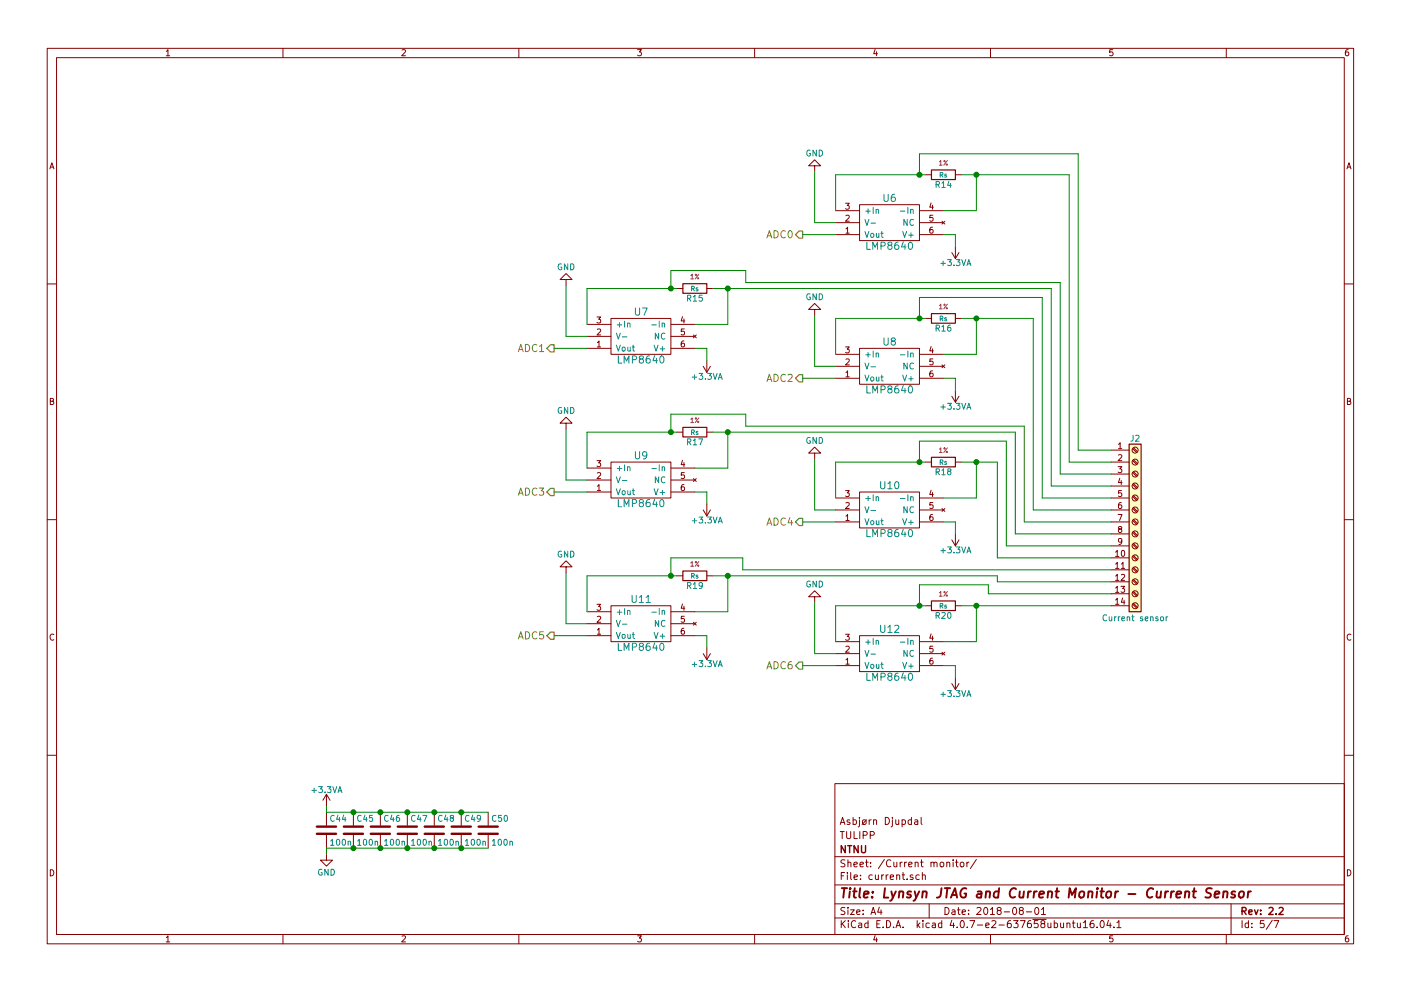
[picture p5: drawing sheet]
<svg xmlns="http://www.w3.org/2000/svg" width="297mm" height="210mm" viewBox="0 0 297 210" stroke-linecap="round" stroke-linejoin="round" font-family="sans-serif">
<g fill="none" stroke="#840000" stroke-width=".21">
<path d="M10 10.3h277v189.9h-277zM12 12.2h273v186.1h-273zM35.3 10.9l.3-.4v1.3M35.3 11.8h.7M60 10.3v1.9M85.2 10.6l.5-.1 .3 .4-.8 .9h.8M110 10.3v1.9M135.2 10.5h.8l-.4 .5 .3 .1 .1 .2-.1 .4-.2 .1-.5-.1M160 10.3v1.9M185.5 10.5l-.3 .9h.8M185.9 11v.8M210 10.3v1.9"/>
<path d="M235.9 10.5h-.6v.6h.6l.1 .5-.3 .2-.4-.1M260 10.3v1.9M285.9 10.5l-.4 .1-.2 .2-.1 .8 .3 .2 .4-.1 .1-.4-.1-.2-.4-.1-.3 .3M10.6 35.8l.4-1.3 .4 1.3M10.7 35.5h.6M172.7 35.2h-1.3l1.3-1.3 1.3 1.3h-1.3v1.2M196.2 37.1h1.3M202.6 37.1h1.2M285.6 35.8l.4-1.3 .4 1.3M285.7 35.5h.6M120 59.3h-1.3l1.3-1.3 1.3 1.3h-1.3v1.3M177.2 49.8h5"/>
<path d="M177.2 47.2h5M177.2 44.7h5M179.3 43.1h.8l-.5 .5 .4 .1v.6l-.2 .1-.5-.1M179.3 48.6l.4-.4v1.3M179.3 45.8l.5-.1 .3 .3-.8 .9h.8M179.3 49.5h.8M182.2 43.4h12.7v7.6h-12.7zM194.9 49.8h5.1M194.9 47.2h5.1M194.9 44.7h5.1M197.4 43l-.3 1h.8M197.7 48.2l-.3 .1-.2 .2-.1 .7 .3 .3 .4-.2-.1-.6h-.3l-.3 .2"/>
<path d="M197.7 43.5v.9M197.8 45.7h-.6l-.1 .5h.7v.6l-.2 .1-.5-.1M199.7 46.9l.6 .6M200.3 46.9l-.6 .6M201.8 53.6l.8 1.3M202.6 52.3v2.6M203.3 53.6l-.7 1.3M10 60.2h2M124.5 73.9h5M124.5 71.4h5M124.5 68.8h5M126.6 67.3h.8l-.5 .4 .4 .1v.6l-.2 .1-.5-.1"/>
<path d="M126.6 72.7l.4-.4v1.3M126.6 69.9l.5-.1 .3 .3-.8 1h.8M126.6 73.6h.8M129.5 67.6h12.7v7.6h-12.7zM142.2 73.9h5.1M142.2 71.4h5.1M142.2 68.8h5.1M143.5 61.2h1.3M144.7 67.2l-.3 .9h.8M145 72.3l-.3 .1-.2 .2-.1 .7 .3 .3 .4-.1-.1-.6-.3-.1-.3 .2M145 67.7v.8M145.1 69.8h-.6l-.1 .6h.7v.5l-.2 .2-.5-.2"/>
<path d="M147 71.1l.6 .6M147.6 71.1l-.6 .6M149.1 77.7l.8 1.3M149.9 76.4v2.6M149.9 61.2h1.2M150.6 77.7l-.7 1.3M172.7 65.7h-1.3l1.3-1.3 1.3 1.3h-1.3v1.2M177.2 77.7h5M177.2 75.2h5M179.3 73.6h.8l-.5 .5 .4 .1v.5l-.2 .2-.5-.2M179.3 79l.4-.3v1.3M179.3 76.2l.5-.1 .3 .4-.8 .9h.8"/>
<path d="M179.3 80h.8M182.2 73.9h12.7v7.6h-12.7zM194.9 77.7h5.1M194.9 75.2h5.1M196.2 67.6h1.3M197.4 73.5l-.3 .9h.8M197.7 78.7h-.3l-.2 .3-.1 .7 .3 .3 .4-.2-.1-.6h-.3l-.3 .2M197.7 74v.9M197.8 76.1h-.6l-.1 .6h.7v.6l-.2 .1-.5-.1M199.7 77.4l.6 .6M200.3 77.4l-.6 .6M202.6 67.6h1.2"/>
<path d="M285 60.2h2M10.7 85.1h.5l.1-.5-.6-.1v1.3h.5l.2-.4-.3-.3M120 89.8h-1.3l1.3-1.3 1.3 1.3h-1.3v1.3M124.5 99.3h5M126.6 97.7h.8l-.5 .5 .4 .1v.6l-.2 .1-.5-.1M129.5 98h12.7v7.7h-12.7zM142.2 99.3h5.1M143.5 91.7h1.3M144.7 97.7l-.3 .9h.8M145 98.1v.9M149.9 91.7h1.2M172.7 96.1h-1.3l1.3-1.2 1.3 1.2h-1.3v1.3"/>
<path d="M177.2 80.3h5M194.9 80.3h5.1M196.2 98h1.3M201.8 84.1l.8 1.2M202.6 82.8v2.5M202.6 98h1.2M203.3 84.1l-.7 1.2M235.6 98h3.8M235.6 95.5h3.8M237.1 99h.7l-.4 .5 .4 .1v.5l-.2 .2-.5-.2M237.1 94.3l.4-.4v1.3M237.1 96.6l.5-.1 .2 .3-.7 .9h.7"/>
<path d="M237.1 95.2h.7M240.1 97.7l.9 .8M240.1 95.2l.9 .8M240.3 97.5l.9 .9M240.3 95l.9 .8M285.7 85.1h.5l.1-.5-.6-.1v1.3h.5l.2-.4-.3-.3M10 110.3h2M124.5 104.4h5M124.5 101.8h5M126.6 103.2l.4-.4v1.3M126.6 100.4l.5-.1 .3 .3-.8 .9h.8M126.6 104.1h.8"/>
<path d="M142.2 104.4h5.1M142.2 101.8h5.1M145 102.8l-.3 .1-.2 .2-.1 .7 .3 .3 .4-.1-.1-.7h-.3l-.3 .2M145.1 100.3h-.6l-.1 .6h.7v.5l-.2 .1-.5-.1M147 101.5l.6 .7M147.6 101.5l-.6 .7M149.1 108.2l.8 1.3M149.9 106.9v2.6M150.6 108.2l-.7 1.3M177.2 105.7h5M177.2 108.2h5M177.2 110.7h5"/>
<path d="M179.3 104.1h.8l-.5 .5 .4 .1v.5l-.2 .2-.5-.2M179.3 109.5l.4-.3v1.2M179.3 106.7l.5-.1 .3 .4-.8 .9h.8M179.3 110.4h.8M182.2 104.4h12.7v7.6h-12.7zM194.9 105.7h5.1M194.9 108.2h5.1M194.9 110.7h5.1M197.4 104l-.3 .9h.8M197.7 109.2h-.3l-.2 .3-.1 .7 .3 .2 .4-.1-.1-.6-.3-.1-.3 .3M197.7 104.5v.9M197.8 106.6h-.6l-.1 .6h.7v.6l-.2 .1-.5-.1"/>
<path d="M199.7 107.9l.6 .6M200.3 107.9l-.6 .6M201.8 114.5l.8 1.3M202.6 113.3v2.5M203.3 114.5l-.7 1.3M235.6 100.6h3.8M235.6 103.1h3.8M235.6 105.7h3.8M235.6 108.2h3.8M235.6 110.7h3.8M235.6 113.3h3.8M235.6 115.8h3.8"/>
<path d="M235.6 118.4h3.8M236.5 117.1l.4-.3v1.3M236.5 119.7l.4-.4v1.3M236.5 118.1h.7M237.1 109.2h.8l-.5 1.2M237.4 112.2l-.3-.2 .1-.2h.6v.3l-.6 .2-.1 .2 .1 .3 .2 .2h.2l.2-.3v-.3l-.2-.2M237.4 101.5l-.3 .9h.8M237.7 106.6l-.3 .1-.2 .2-.1 .7 .3 .3 .4-.1-.1-.6-.3-.1-.3 .2M237.7 101.9v.9M237.7 119.7l.4-.4v1.3M237.8 104.1h-.6l-.1 .6h.7v.5l-.2 .2-.5-.2M237.8 114.8l-.2 .2h-.4v-.7l.4-.1 .2 .3v.7l-.3 .3h-.3"/>
<path d="M237.8 116.9l.2-.1a.67 .67 0 0 1 .5 .6 .67 .67 0 0 1-.5 .7l-.3-.5zM240.1 118l.9 .9M240.1 115.5l.9 .8M240.1 112.9l.9 .9M240.1 110.4l.9 .8M240.1 107.9l.9 .8M240.1 105.3l.9 .9M240.1 102.8l.9 .8M240.1 100.2l.9 .9M240.3 117.9l.9 .8M240.3 115.3l.9 .8M240.3 112.8l.9 .8"/>
<path d="M240.3 110.2l.9 .9M240.3 107.7l.9 .8M240.3 105.2l.9 .8M240.3 102.6l.9 .8M240.3 100.1l.9 .8M285 110.3h2M11.4 134.6a.58 .58 0 0 0-.8 .6 .58 .58 0 0 0 .8 .5M120 120.3h-1.3l1.3-1.3 1.3 1.3h-1.3v1.2M124.5 134.9h5M124.5 132.3h5M124.5 129.8h5M126.6 128.2h.8l-.5 .5 .4 .1v.6l-.2 .1-.5-.1"/>
<path d="M126.6 133.6l.4-.3v1.3M126.6 130.9l.5-.1 .3 .3-.8 .9h.8M126.6 134.6h.8M129.5 128.5h12.7v7.6h-12.7zM142.2 134.9h5.1M142.2 132.3h5.1M142.2 129.8h5.1M143.5 122.2h1.3M144.7 128.1l-.3 1h.8M145 133.3h-.3l-.2 .3-.1 .7 .3 .3 .4-.2-.1-.6h-.3l-.3 .2M145 128.6v.9M145.1 130.8h-.6l-.1 .5h.7v.6l-.2 .1-.5-.1"/>
<path d="M147 132l.6 .6M147.6 132l-.6 .6M149.1 138.7l.8 1.2M149.9 122.2h1.2M149.9 137.4v2.5M150.6 138.7l-.7 1.2M172.7 126.6h-1.3l1.3-1.3 1.3 1.3h-1.3v1.3M177.2 138.7h5M177.2 136.1h5M179.3 134.6h.8l-.5 .4 .4 .1v.6l-.2 .1-.5-.1M179.3 140l.4-.4v1.3M179.3 137.2l.5-.1 .3 .4-.8 .9h.8"/>
<path d="M182.2 134.9h12.7v7.6h-12.7zM194.9 138.7h5.1M194.9 136.1h5.1M196.2 128.5h1.3M197.4 134.5l-.3 .9h.8M197.7 139.6l-.3 .1-.2 .2-.1 .8 .3 .2 .4-.1-.1-.6-.3-.1-.3 .3M197.7 135v.8M197.8 137.1h-.6l-.1 .6h.7v.5l-.2 .2-.5-.2M199.7 138.4l.6 .6M200.3 138.4l-.6 .6M202.6 128.5h1.2M235.6 128.5h3.8"/>
<path d="M235.6 120.9h3.8M235.6 123.4h3.8M235.6 126h3.8M236.5 122.2l.4-.3v1.2M236.5 124.8l.4-.4v1.3M236.5 127.3l.4-.4v1.3M236.5 120.6h.7M236.5 123.1h.7M236.5 125.7h.7M236.5 128.2h.7M237.7 124.4h.8l-.5 .5 .4 .1v.5l-.2 .2-.5-.2M237.7 122l.5-.1 .3 .3-.8 .9h.8"/>
<path d="M237.7 120.6h.8M238 126.9l-.3 .9h.8M238.3 127.3v.9M240.1 128.2l.9 .8M240.1 125.6l.9 .9M240.1 123.1l.9 .8M240.1 120.6l.9 .8M240.3 128l.9 .8M240.3 125.5l.9 .8M240.3 122.9l.9 .9M240.3 120.4l.9 .8M286.4 134.6a.58 .58 0 0 0-.8 .6 .58 .58 0 0 0 .8 .5"/>
<path d="M177.2 141.2h5M179.3 140.9h.8M194.9 141.2h5.1M201.8 145l.8 1.3M202.6 143.8v2.5M203.3 145l-.7 1.3M10 160.2h2M69.2 168.5v2.6M69.2 172.3v2.8M69.2 177.2v2.8M69.2 168.5l-.7 1.3M69.2 168.5l.8 1.3"/>
<path d="M74.9 172.3v2.8M74.9 177.2v2.8M80.6 172.3v2.8M80.6 177.2v2.8M86.4 172.3v2.8M86.4 177.2v2.8M92.1 172.3v2.8M92.1 177.2v2.8M97.8 172.3v2.8M97.8 177.2v2.8M103.5 172.3v2.8M103.5 177.2v2.8"/>
<path d="M177 166.3h108v32h-108zM178.2 174.9l.4-1.5 .5 1.5M178.2 176.4h.8M178.3 174.5h.7M178.6 176.4v1.5M179.5 176.4v1.2l.3 .3h.3l.3-.3v-1.2M180.2 174l-.4-.1-.2 .2 .1 .3 .5 .1v.3h-.6M180.9 174l.4-.1 .3 .3-.1 .6h-.6M180.9 173.4v1.5M181.1 176.4v1.5h.7M182.2 173.9v1.3l-.3 .2M182.2 173.4v.2"/>
<path d="M182.3 176.4v1.5M182.9 174.1l.2-.2 .5 .2v.5l-.1 .2-.4 .1-.2-.1zM183 177.2l.7-.1 .2-.2-.1-.3-.2-.2h-.6v1.5M183.7 173.9l-.9 1M184.3 173.9v1M184.5 177.2l.7-.1 .2-.2-.1-.3-.2-.2h-.6v1.5M184.7 173.9l-.4 .3M185.2 174.1l.2-.2 .4 .1 .1 .9M185.2 173.9v1M187.7 173.4a.76 .76 0 0 1 .9 .8 .76 .76 0 0 1-.9 .7zM189.2 173.9v1.3l-.3 .2M189.2 173.4v.2"/>
<path d="M189.9 173.9l.1 .9 .3 .1 .3-.1M190.6 173.9v1M191.3 174l.4-.1 .3 .3-.2 .6h-.5M191.3 173.9v1.5M193.2 174l-.4-.1-.3 .3 .1 .6 .2 .1 .4-.1M193.2 173.4v1.5M194 174h.5l.1 .9M194.6 174.3l-.7 .3 .2 .3 .5-.1M195.3 173.4v1.3l.2 .2M285 160.2h2M10.7 184.5a.65 .65 0 0 1 .7 .7 .65 .65 0 0 1-.7 .6zM35.3 198.9l.3-.4v1.3"/>
<path d="M35.3 199.8h.7M60 198.3v1.9M69.2 181.2v1.3h1.3l-1.3 1.3-1.3-1.3h1.3M85.2 198.6l.5-.1 .3 .4-.8 .9h.8M110 198.3v1.9M135.2 198.5h.8l-.4 .5 .3 .1 .1 .2-.1 .4-.2 .1-.5-.1M160 198.3v1.9M177 194.8h108M177 191.8h108M177 187.8h108M177 181.8h108M178.4 195.3v1.5"/>
<path d="M178.4 185.8h.5M178.6 196l.6 .8M179.1 185.1h-.7v1.5M179.1 192.6l-.5-.1-.3 .3 .1 .3 .7 .4v.4l-.2 .1-.6-.1M179.1 182.5l-.5-.1-.3 .3 .1 .3 .7 .4v.4l-.2 .1-.6-.1M179.2 195.3l-.8 .9M179.7 185.1v.2M179.7 185.6v1M179.8 192.5v.2M179.8 183.1l.2-.2 .4 .1v.9M179.8 182.4v1.5M179.8 193v1"/>
<path d="M179.9 195.3v.2M179.9 195.8v1M180.3 193h.8l-.8 1h.8M180.4 185.1v1.3l.2 .2M181.1 183.4l.7-.1-.1-.3-.4-.1-.2 .2v.7h.6M181.1 186.1l.7-.1-.1-.3-.4-.1-.2 .2 .1 .7h.5M181.4 195.5a.71 .71 0 0 0-1 .5 .71 .71 0 0 0 .8 .8l.2-.1M181.6 193.5l.7-.1v-.3l-.4-.1-.3 .2 .1 .7h.6M182.1 195.9h.6v.9M182.3 183.4l.8-.1-.1-.3-.4-.1-.3 .2 .1 .7h.6M182.4 186.5v.1M182.4 185.7v.1"/>
<path d="M182.7 196.2l-.7 .3 .2 .3 .5-.1M183 193.9v.1M183 193.1v.1M183.5 182.9h.6M183.7 182.4v1.3l.4 .2M184 195.9l-.4-.1-.3 .3 .1 .6 .2 .1 .4-.1M184 195.3v1.5M184.6 183.8v.1M184.6 183v.1M184.7 194l.4-1.5 .5 1.5M184.8 193.6h.7M184.9 185.7l-.4-.1-.3 .3 .1 .6 .2 .1 .4-.1"/>
<path d="M185.5 198.5l-.3 .9h.8M185.6 185.6l.1 .9 .3 .1 .2-.1M185.9 199v.8M185.9 196h.5M186.2 185.6v1M186.4 192.5l-.3 1h.9M186.6 195.3h-.7v1.5h.7M186.8 193v1M186.9 185.6v1M187.2 196.7v.1M187.4 185.6l-.5 .3M187.5 182.3l-1.3 2"/>
<path d="M187.9 185.6v1M188 195.3a.76 .76 0 0 1 .8 .8 .76 .76 0 0 1-.8 .7zM188.3 185.6l-.4 .3M188.7 186.1l.8-.1-.1-.3-.4-.1-.3 .2 .1 .7h.6M188.9 182.6a.71 .71 0 0 0-1 .5 .71 .71 0 0 0 .7 .8l.3-.1M189.5 196.7v.1M189.5 182.9l.1 .9 .3 .1 .2-.1M190 196.8l.4-1.5 .6 1.5M190.1 196.4h.7M190.1 185.7l.2-.1 .4 .1 .1 .9M190.1 185.6v1M190.1 182.9v1"/>
<path d="M190.9 182.9v1M191.3 185.6h.5M191.3 182.9l-.4 .3M191.5 196.7v.1M191.5 185.1v1.3l.3 .2M191.8 182.9v1M192.2 182.9l-.4 .3M192.3 186.5v.1M192.7 183.4l.7-.1-.1-.3-.4-.1-.2 .2v.7h.6M193.5 185.7l-.3-.1-.2 .2v.2l.5 .2v.3h-.5M194 183.1l.2-.2 .4 .1 .1 .9M194 182.9v1"/>
<path d="M194.5 195.3v1.5M194.6 196.3l.4 .5M194.9 185.7l-.4-.1-.3 .3 .1 .6 .2 .1 .4-.1M195 195.8l-.5 .6M195.2 182.9h.5M195.4 182.4v1.3l.3 .2M195.6 185.7l.2-.1 .3 .1 .1 .9M195.6 185.1v1.5M195.7 195.3v.2M195.7 195.8v1M197 191.8v3M197 195.9l-.4-.1-.3 .3 .1 .6 .2 .1 .4-.1"/>
<path d="M197.4 183.1l.2-.2 .4 .1v.9M197.4 182.9v1M197.7 195.9h.6v.9M198 183.1l.2-.2 .4 .1 .1 .9M198.3 196.2l-.7 .3 .2 .3 .5-.1M199.4 183.1l.2-.2 .4 .2 .1 .5-.1 .2-.4 .1-.2-.1zM199.7 195.9l-.5-.1-.2 .3v.6l.2 .1 .5-.1M199.7 195.3v1.5M200.4 192.5a.76 .76 0 0 1 .8 .8 .76 .76 0 0 1-.8 .7zM200.7 183.1l.2-.2 .4 .1 .1 .9M200.7 182.9v1M201.8 195.2l-.4 1.1h1"/>
<path d="M201.9 193.1h.5l.1 .9M202.1 182.4v.2M202.1 182.9v1M202.2 195.8v1M202.5 193.4l-.7 .3 .2 .3 .5-.1M202.6 182.9h.5M202.8 182.4v1.3l.3 .2M202.9 196.7v.1M203 193h.6M203.2 192.5v1.3l.4 .2M203.7 183.1l.2-.2 .4 .2 .1 .5-.2 .2-.3 .1-.2-.1zM203.8 195.4l.1-.1a.8 .8 0 0 1 .6 .8 .8 .8 0 0 1-.6 .7 .97 .97 0 0 1-.1-1.4z"/>
<path d="M204 193.5l.7-.1-.1-.3-.4-.1-.2 .2 .1 .7h.5M205 182.9v1M205.1 196.7v.1M205.4 193.9v.1M205.4 193.1v.1M205.4 182.9l-.4 .3M205.6 195.3h1.1l-.7 1.5M207 182.3l-1.3 2M207.1 192.7l.6-.2 .3 .5-.9 1h.9M207.2 196.3h1.2M208.7 192.7l.2-.2a.8 .8 0 0 1 .5 .8 .8 .8 0 0 1-.5 .7l-.3-.5zM209 196.3l.7-.1v-.3l-.5-.1-.2 .2 .1 .7h.6"/>
<path d="M210 193l.4-.5v1.5M210 194h.8M210 198.3v1.9M210.3 195.5l.6-.2 .3 .5-1 1h1M211.7 193.2l-.3-.3 .1-.2 .2-.2 .4 .1 .2 .2-.1 .2-.5 .2-.3 .3v.2l.3 .3h.3l.3-.3v-.2l-.3-.3M211.8 196.3h1.1M212.9 193.5h1.1M214.3 195.3l-.5 .1a1.11 1.11 0 0 0-.1 1.3l.4 .1 .3-.1v-.5l-.3-.3-.4 .1-.1 .2M214.8 192.7l.2-.2a.8 .8 0 0 1 .6 .8 .8 .8 0 0 1-.6 .7l-.3-.5zM214.9 195.3h.9l-.5 .6 .5 .1v.7l-.2 .1-.7-.1M216.3 195.3h1l-.6 1.5M216.4 193.2l-.3-.3 .1-.2 .2-.2 .4 .1 .2 .2-.1 .2-.5 .2-.3 .3 .1 .4 .2 .1h.3l.3-.3v-.2l-.3-.3"/>
<path d="M217.6 193.5h1.1M218.5 195.3l-.4 .1a1.11 1.11 0 0 0-.1 1.3l.4 .1 .2-.1 .1-.5-.3-.3-.4 .1-.2 .2M219 195.1h2.8M219.5 192.7l.2-.2a.8 .8 0 0 1 .6 .8 .8 .8 0 0 1-.6 .7l-.3-.5zM220 195.3h-.7v.7h.7l.1 .2-.1 .5-.2 .1-.5-.1M220.8 193l.4-.5v1.5M220.8 194h.9M221 196l-.3-.3 .1-.2 .2-.2 .4 .1 .1 .2v.2l-.5 .2-.3 .3 .1 .4 .2 .1h.3l.2-.3v-.2l-.2-.3M222.2 195.8v.9l.4 .1 .2-.1M222.8 195.8v1M223.5 195.9l.5-.1 .2 .3-.1 .6h-.6M223.5 195.3v1.5"/>
<path d="M224.9 195.8v.9l.4 .1 .2-.1M225.5 195.8v1M226.2 196l.2-.2 .4 .1v.9M226.2 195.8v1M227.4 195.8h.5M227.6 195.3v1.3l.3 .2M228.4 195.8l.1 .9 .4 .1 .2-.1M229.1 195.8v1M229.7 195.8l.4-.5v1.5M229.7 196.8h.9M231.8 195.3l-.4 .1a1.11 1.11 0 0 0-.1 1.3l.4 .1 .2-.1 .1-.5-.3-.3-.4 .1-.2 .2M232.6 196.7v.1"/>
<path d="M233.4 195.5l.2-.2a.8 .8 0 0 1 .5 .8 .8 .8 0 0 1-.5 .7l-.4-.5zM235 195.2l-.3 1.1h.9M235.4 195.8v1M235.9 198.5h-.6v.7l.6-.1 .1 .5-.3 .2-.4-.1M236.2 196.7v.1M236.8 195.8l.4-.5v1.5M236.8 196.8h.9M260 198.3v1.9M261 191.8v6.5M263.3 195.3v1.5M264.7 195.9l-.4-.1-.3 .3 .1 .6 .2 .1 .4-.1M264.7 195.3v1.5"/>
<path d="M265.4 196.7v.1M265.4 195.9v.1M268 195.3h-.7l-.1 .7h.7l.1 .2v.5l-.2 .1-.6-.1M269.7 195.2l-1.2 2M270.1 195.3h1l-.6 1.5M285.7 184.5a.65 .65 0 0 1 .7 .7 .65 .65 0 0 1-.7 .6zM285.9 198.5l-.4 .1-.2 .3-.1 .7 .3 .2 .4-.1 .1-.4-.1-.2-.4-.1-.3 .3"/>
<circle cx="240.7" cy="95.5" r=".63"/>
<circle cx="240.7" cy="98" r=".63"/>
<circle cx="240.7" cy="100.6" r=".63"/>
<circle cx="240.7" cy="110.7" r=".63"/>
<circle cx="240.7" cy="118.4" r=".63"/>
<circle cx="240.7" cy="113.3" r=".63"/>
<circle cx="240.7" cy="108.2" r=".63"/>
<circle cx="240.7" cy="105.7" r=".63"/>
<circle cx="240.7" cy="103.1" r=".63"/>
<circle cx="240.7" cy="115.8" r=".63"/>
<circle cx="240.7" cy="123.4" r=".63"/>
<circle cx="240.7" cy="126" r=".63"/>
<circle cx="240.7" cy="120.9" r=".63"/>
<circle cx="240.7" cy="128.5" r=".63"/>
</g>
<g fill="none" stroke="#840000" stroke-width=".3">
<path d="M179.2 179.4v1.5l-.8-1.5v1.5M179.7 179.4h.9M180.1 179.4v1.5M181.9 179.4v1.5l-.8-1.5v1.5M182.7 179.4v1.2l.2 .3h.3l.3-.3v-1.2M263.3 193.3l.8-.1 .1-.2-.1-.3-.2-.2h-.6v1.5M263.7 193.3l.5 .7M264.8 193.5l.7-.1-.1-.3-.4-.1-.2 .2v.7h.6M266 193l.3 1 .4-1M267.3 193.9v.1M267.3 193.1v.1M269.1 192.7l.5-.2 .3 .5-.9 1h.9"/>
<path d="M270.6 193.9v.1M271.2 192.7l.6-.2 .3 .5-1 1h1"/>
</g>
<g fill="none" stroke="#840000" stroke-width=".41">
<path d="M178.5 188.4h1.1M179 188.4l-.2 2M180.2 189.1l-.2 1.3M180.3 188.4l-.1 .2 .2-.1-.1-.1-.1 .2M180.9 189.1h.7M181.2 188.4l-.2 1.8 .1 .1 .4 .1M182.4 188.4l-.2 1.8 .2 .2M183.2 189.8l.9-.2v-.4l-.6-.1-.3 .3v.9h.7M184.9 190.3v.1M185.1 189.2l-.1 .2-.1-.1 .2-.1-.1 .2M187.6 188.4l-.2 2h.9M189 189.1l.3 1.3"/>
<path d="M189.9 189.1l-.8 1.8-.4 .2M190.7 189.3l.3-.2 .5 .1-.1 1.2M190.7 189.1l-.1 1.3M193.2 189.2l-.5-.1-.3 .4 .2 .3 .5 .1v.3l-.1 .1h-.7M193.9 189.1l.4 1.3M194.9 189.1l-.9 1.8-.3 .2M195.6 189.3l.3-.2 .5 .1v1.2M195.7 189.1l-.2 1.3M199.6 188.4l-.2 1.5a.73 .73 0 0 1-.8 .5M200.3 188.4h1.1M200.9 188.4l-.3 2M201.6 190.4l.9-2 .4 2"/>
<path d="M201.8 189.9h1M204.9 188.5a1.02 1.02 0 0 0-1.2 .7 1.02 1.02 0 0 0 .5 1.2l.5-.1 .2-.7h-.4M207.3 189.2h.8l-.1 1.2M208.1 189.6l-.7 .1a.4 .4 0 0 0-.3 .3 .4 .4 0 0 0 .2 .4l.7-.1M209.1 189.3l.3-.2 .5 .1-.1 1.2M209.1 189.1l-.2 1.3M211.8 189.2l-.2-.1a.67 .67 0 0 0-.9 .4v.8l.3 .1 .6-.1M211.8 188.4l-.2 2M215.4 188.6a.87 .87 0 0 0-1 0 .87 .87 0 0 0-.3 1 .69 .69 0 0 0 .3 .8 .69 .69 0 0 0 .8-.1M216.2 189.1v1.2l.4 .1 .3-.1M217.1 189.1l-.2 1.3M218 189.1l-.1 1.3"/>
<path d="M218.6 189.1l-.4 .1-.2 .3M219.3 189.1l-.2 1.3M219.8 189.1l-.3 .1-.3 .3M220.3 189.8l1-.2v-.4h-.8l-.2 1 .2 .2 .6-.1M222.2 189.3l.3-.2 .5 .1v1.2M222.2 189.1l-.1 1.3M223.8 189.1h.7M224.1 188.4l-.2 1.8 .1 .1 .4 .1M226.6 190.4l.2-2 .5 1.5 .8-1.5-.2 2M229 189.3l.3-.2 .5 .2v.8l-.4 .3-.5-.1zM230.8 189.3l.3-.2 .5 .1-.1 1.2M230.8 189.1l-.1 1.3"/>
<path d="M232.6 189.1l-.1 1.3M232.7 188.4v.2l.1-.1-.1-.1v.2M233.3 189.1h.8M233.7 188.4l-.2 1.8v.1l.4 .1M234.7 189.3l.3-.2 .6 .2-.1 .8-.4 .3-.5-.1zM236.5 189.1l-.1 1.3M237.1 189.1l-.4 .1-.2 .3M239.2 189.7h1.5M244.5 188.6a.87 .87 0 0 0-1 0 .87 .87 0 0 0-.3 1 .69 .69 0 0 0 .3 .8 .69 .69 0 0 0 .8-.1M245.3 189.1v1.2l.4 .1 .3-.1M246.2 189.1l-.2 1.3M247.1 189.1l-.1 1.3"/>
<path d="M247.7 189.1l-.4 .1-.2 .3M248.4 189.1l-.2 1.3M248.9 189.1l-.4 .1-.2 .3M249.4 189.8l1-.2v-.4l-.6-.1-.3 .3v.9h.7M251.3 189.3l.3-.2 .5 .1-.1 1.2M251.3 189.1l-.1 1.3M252.9 189.1h.7M253.2 188.4l-.2 1.8 .1 .1 .4 .1M256.9 188.5l-.7-.1-.3 .2-.1 .6 .8 .4 .1 .5-.4 .3-.8-.1M257.5 189.8l1-.2v-.4l-.6-.1-.3 .3v.9h.7M259.4 189.3l.3-.2 .5 .1-.1 1.2M259.4 189.1l-.1 1.3"/>
<path d="M261.9 189.2l-.5-.1-.3 .4 .2 .3 .5 .1 .1 .3-.2 .1h-.7M262.8 189.3l.3-.2 .6 .2v.8l-.4 .3-.6-.1zM264.7 189.1l-.2 1.3M265.2 189.1l-.4 .1-.2 .3"/>
</g>
<g fill="none" stroke="#848400" stroke-width=".21">
<path d="M162.6 50.5l.5-1.6 .5 1.6M162.7 50h.8M164.1 48.9a.77 .77 0 0 1 .9 .8 .77 .77 0 0 1-.9 .8zM166.5 49.1a.72 .72 0 0 0-1 .5 .72 .72 0 0 0 .7 .9l.3-.2M167.3 49l.2-.1a.81 .81 0 0 1 .5 .8 .81 .81 0 0 1-.5 .8 .98 .98 0 0 1-.2-1.5zM109.9 74.6l.5-1.5 .5 1.5M110 74.2h.8M111.4 73.1a.77 .77 0 0 1 .9 .7 .77 .77 0 0 1-.9 .8zM113.8 73.2a.72 .72 0 0 0-1 .5 .72 .72 0 0 0 .7 .9l.3-.2M114.4 73.5l.4-.4v1.5M114.4 74.6h.9M164.1 79.4a.77 .77 0 0 1 .9 .8 .77 .77 0 0 1-.9 .7z"/>
<path d="M166.5 79.6a.72 .72 0 0 0-1 .5 .72 .72 0 0 0 .7 .8l.3-.1M167.1 79.6l.6-.2 .3 .5-1 1h1M162.6 80.9l.5-1.5 .5 1.5M162.7 80.5h.8M109.9 105.1l.5-1.5 .5 1.5M110 104.6h.8M111.4 103.6a.77 .77 0 0 1 .9 .7 .77 .77 0 0 1-.9 .8zM113.8 103.7a.72 .72 0 0 0-1 .5 .72 .72 0 0 0 .7 .9l.3-.2M114.3 103.6h1l-.5 .5 .5 .3-.1 .5-.2 .2-.7-.2M162.6 111.4l.5-1.5 .5 1.5M162.7 111h.8M164.1 109.9a.77 .77 0 0 1 .9 .8 .77 .77 0 0 1-.9 .7z"/>
<path d="M166.5 110.1a.72 .72 0 0 0-1 .4 .72 .72 0 0 0 .7 .9l.3-.1M167.5 109.8l-.4 1.1h.9M167.8 110.4v1M109.9 135.6l.5-1.6 .5 1.6M110 135.1h.8M111.4 134a.77 .77 0 0 1 .9 .8 .77 .77 0 0 1-.9 .8zM113.8 134.2a.72 .72 0 0 0-1 .5 .72 .72 0 0 0 .7 .9l.3-.2M115.2 134h-.7l-.1 .8 .2-.2 .5 .1 .2 .6-.3 .3-.6-.2M162.6 141.9l.5-1.5 .5 1.5M162.7 141.5h.8M164.1 140.4a.77 .77 0 0 1 .9 .7 .77 .77 0 0 1-.9 .8zM166.5 140.5a.72 .72 0 0 0-1 .5 .72 .72 0 0 0 .7 .9l.3-.1"/>
<path d="M167.8 140.4l-.4 .1a.99 .99 0 0 0 0 1.4l.5-.1 .1-.6-.3-.2h-.3l-.3 .2"/>
</g>
<path d="M169.4 49h.8v1.5h-.8l-.7-.7zM116.7 73.1h.8v1.6h-.8l-.7-.8zM168.7 80.3l.7-.8h.8v1.5h-.8zM116 104.4l.7-.8h.8v1.6h-.8zM169.4 110h.8v1.5h-.8l-.7-.8zM116 134.9l.7-.8h.8v1.5h-.8zM169.4 140.5h.8v1.5h-.8l-.7-.8z" fill="none" stroke="#848400" stroke-width=".25"/>
<path d="M197.5 36.1h5.1v2h-5.1zM144.8 60.2h5.1v2h-5.1zM197.5 66.5h5.1v2.1h-5.1zM144.8 90.7h5.1v2h-5.1zM197.5 97h5.1v2.1h-5.1zM239.4 94.2h2.5v35.6h-2.5zM144.8 121.2h5.1v2h-5.1zM197.5 127.5h5.1v2h-5.1z" fill="none" stroke="#840000" stroke-width=".25"/>
<g fill="none" stroke="#008484" stroke-width=".21">
<path d="M171.8 31.9a.59 .59 0 0 0-.8 .6 .59 .59 0 0 0 .8 .5v-.4h-.2M173.1 31.8v1.3l-.7-1.3v1.3M173.7 31.8a.64 .64 0 0 1 .7 .7 .64 .64 0 0 1-.7 .6zM198.5 39.2l.6-.1v-.5l-.6-.1v1.3M198.8 39.2l.4 .6M199.3 37.1h.5l.1-.4-.6-.1v1M199.6 37.1l.3 .5M199.7 38.9l.4-.4v1.3M199.7 39.8h.7M200.7 37l-.3-.1-.1 .2 .4 .2v.2h-.4M201.2 38.4l-.3 .9h.8M201.5 38.9v.9"/>
<path d="M119 56a.59 .59 0 0 0-.7 .6 .59 .59 0 0 0 .7 .6l.1-.5h-.2M120.4 56v1.2l-.7-1.2v1.2M121 56a.64 .64 0 0 1 .7 .6 .64 .64 0 0 1-.7 .6zM183.4 49.1l.4 1.3 .4-1.3M183.4 46.6l.4 1.2 .4-1.2M183.6 44.8h.9M183.8 51.4v1.5h.7M184 44.3v1M184.7 49.6l.1-.1 .4 .1 .1 .5-.2 .2-.3 .1-.1-.2zM184.7 47.3h.9M185 52.9v-1.5l.5 1.1 .6-1.1v1.5M185.1 44v1.3"/>
<path d="M185.8 44.5l.1-.1 .3 .1 .1 .8M185.8 44.4v.9M185.8 49.5l.1 .8 .3 .1 .1-.2M186.3 49.5v.9M186.8 49.5h.4M186.8 52.2l.7-.1 .2-.2-.1-.4-.2-.1h-.6v1.5M186.9 49.1v1.1l.3 .2M187.4 41.2v1.3l.3 .2h.3l.3-.2v-1.3M188.5 52l-.3-.3 .1-.2 .2-.1 .5 .1 .1 .2v.2l-.7 .2-.2 .2v.3l.3 .3h.3l.3-.3v-.3l-.3-.3M189.7 41.2l-.4 .1a.99 .99 0 0 0 0 1.4l.5-.1v-.5l-.3-.3h-.2l-.3 .3M190.4 51.4l-.4 .1a.99 .99 0 0 0 0 1.4l.5-.1 .1-.6-.3-.2h-.3l-.3 .2M190.9 44.8h1"/>
<path d="M191.4 49.1l.4 1.3 .4-1.3M191.5 51.3l-.4 1.1h1M191.9 51.9v1M192.4 46.6v1.2l-.8-1.2v1.2M192.5 44v1.3M192.7 49.9h.9M192.7 51.5l.3-.1a.81 .81 0 0 1 .5 .7 .81 .81 0 0 1-.5 .8l-.3-.1-.1-.5zM193.1 44.5l.2-.1 .3 .1v.8M193.1 44.4v.9M193.1 49.4v1M193.7 46.7a.56 .56 0 0 0-.8 .5 .56 .56 0 0 0 .8 .5M199.5 55.9h.9"/>
<path d="M199.9 55.4v1M200.9 55.1h.8l-.4 .5 .4 .1v.5l-.2 .2-.6-.2M202.3 56.2v.2M202.7 55.1h.8l-.4 .5 .4 .1v.5l-.2 .2-.6-.2M203.9 55.1l.4 1.3 .4-1.3M205 56.4l.4-1.3 .4 1.3M205.1 56h.6M130.7 73.2l.4 1.3 .4-1.3M130.7 70.7l.4 1.3 .4-1.3M130.9 68.9h.9M131.1 75.5v1.5h.7M131.3 68.4v1"/>
<path d="M132 73.8l.3-.2 .3 .3v.3l-.3 .3-.3-.1zM132 71.5h.9M132.3 77v-1.5l.5 1.1 .5-1.1v1.5M132.4 68.1v1.3M133 68.7l.2-.2 .3 .1 .1 .8M133 68.5v.9M133.1 73.6v.8l.4 .1 .1-.1M133.6 73.6v.9M134.1 73.6h.4M134.1 76.3l.7-.1 .2-.2-.1-.3-.2-.2h-.6v1.5M134.2 73.2v1.1l.3 .2M134.7 65.3v1.3l.3 .3h.3l.3-.3v-1.3"/>
<path d="M135.8 76.2l-.3-.3 .1-.2 .2-.2 .5 .1 .1 .2-.1 .2-.6 .2-.2 .2v.4l.3 .2h.3l.3-.2v-.4l-.3-.2M136.2 65.3h1l-.6 1.6M137.7 75.5l-.4 .1a.99 .99 0 0 0 0 1.4l.5-.1 .1-.5-.3-.3h-.3l-.3 .3M138.2 68.9h1M138.7 73.2l.4 1.3 .4-1.3M138.8 75.4l-.4 1.1h1M139.2 76v1M139.6 70.7v1.3l-.7-1.3v1.3M139.8 68.1v1.3M140 74h.9M140 75.7l.3-.2a.81 .81 0 0 1 .5 .8 .81 .81 0 0 1-.5 .7l-.3-.1-.1-.5zM140.4 68.7l.2-.2 .3 .1v.8"/>
<path d="M140.4 68.5v.9M140.4 73.5v1M141 70.8a.56 .56 0 0 0-.8 .5 .56 .56 0 0 0 .8 .5M145.8 63.3l.6-.1v-.5l-.6-.1v1.3M146.1 63.3l.4 .6M146.6 61.3l.5-.1 .1-.4-.6-.1v1M146.9 61.3l.3 .4M147 63l.3-.4v1.3M147 63.9h.7M147.2 79.5v1M148 61.1h-.3l-.1 .1 .4 .2v.3h-.4M148.2 79.2h.8l-.4 .5 .3 .1v.6l-.1 .1-.6-.1"/>
<path d="M148.9 62.6h-.6l-.1 .6h.7v.6l-.2 .1-.5-.1M150 79.2h.8l-.4 .5 .4 .1v.6l-.2 .1-.6-.1M151.2 79.2l.4 1.3 .4-1.3M171.8 62.4a.59 .59 0 0 0-.8 .5 .59 .59 0 0 0 .8 .6v-.5h-.2M173.1 62.3v1.3l-.7-1.3v1.3M173.7 62.3a.64 .64 0 0 1 .7 .7 .64 .64 0 0 1-.7 .6zM183.4 79.6l.4 1.2 .4-1.2M183.4 77l.4 1.3 .4-1.3M183.6 75.3h.9M184 74.8v1M184.7 77.8h.9M185.1 74.5v1.3"/>
<path d="M185.8 75l.1-.1 .3 .1 .1 .8M185.8 74.9v.9M185.8 80l.1 .8h.3l.1-.1M186.3 80v.8M186.8 80h.4M186.9 79.6v1l.3 .2M187.4 71.7v1.2l.3 .3h.3l.3-.3v-1.2M189.3 72.4l-.3-.3v-.2l.3-.2 .4 .1 .1 .2v.2l-.7 .2-.1 .2v.3l.3 .3h.2l.3-.3v-.3l-.3-.2M190.9 75.3h1M191.4 79.6l.4 1.2 .4-1.2M192.4 77v1.3l-.8-1.3v1.3M192.5 74.5v1.3"/>
<path d="M193.1 75l.2-.1 .3 .1v.8M193.1 74.9v.9M193.1 79.9v.9M193.7 77.1a.56 .56 0 0 0-.8 .6 .56 .56 0 0 0 .8 .5M198.5 69.6h.6v-.5l-.6-.1v1.3M198.8 69.6l.4 .7M199.3 67.6h.5l.1-.4-.6-.1v1M199.6 67.6l.3 .5M199.7 69.3l.4-.3v1.3M199.7 70.3h.7M200.7 67.5l-.3-.1-.1 .2 .4 .2v.2h-.4M201.5 69h-.4l-.1 .3-.1 .7 .2 .3 .5-.2-.1-.6h-.4l-.2 .2"/>
<path d="M119 86.5a.59 .59 0 0 0-.7 .6 .59 .59 0 0 0 .7 .5l.1-.4h-.2M120.4 86.5v1.2l-.7-1.2v1.2M121 86.5a.64 .64 0 0 1 .7 .6 .64 .64 0 0 1-.7 .6zM130.9 99.4h.9M131.3 98.9v1M132.4 98.6v1.3M133 99.2l.2-.2 .3 .1 .1 .8M133 99v.9M134.7 95.8v1.3l.3 .3h.3l.3-.3v-1.3M137.1 96.5l-.3 .3h-.2l-.4-.3 .1-.5 .5-.2a.96 .96 0 0 1-.1 1.6h-.3M138.2 99.4h1M139.8 98.6v1.3"/>
<path d="M140.4 99.2l.2-.2 .3 .1v.8M140.4 99v.9M145.8 93.8l.6-.1v-.5l-.6-.1v1.3M146.1 93.8l.4 .6M146.6 91.7h.5l.1-.4-.6-.1v1M146.8 80h.9M146.9 91.7l.3 .5M147 93.5l.3-.4v1.3M147 94.4h.7M148 91.6l-.3-.1-.1 .2 .4 .2v.2h-.4M148.1 93.1h.9l-.6 1.3M149.6 80.4v.1"/>
<path d="M152.3 80.5l.4-1.3 .4 1.3M152.4 80.1h.6M171.8 92.9a.59 .59 0 0 0-.8 .5 .59 .59 0 0 0 .8 .6v-.5h-.2M173.1 92.8v1.3l-.7-1.3v1.3M173.7 92.8a.64 .64 0 0 1 .7 .6 .64 .64 0 0 1-.7 .7zM183.8 81.9v1.5h.7M184.7 80.1l.3-.1 .3 .2v.4l-.3 .2-.3-.1zM185 83.4v-1.5l.5 1.1 .6-1.1v1.5M186.8 82.7l.7-.1 .2-.2-.1-.4-.2-.1h-.6v1.5M188.5 82.5l-.3-.3 .1-.2 .2-.1h.5l.1 .3v.2l-.7 .2-.2 .2v.3l.3 .3h.3l.3-.3v-.3l-.3-.3M190.4 81.9h-.4a.99 .99 0 0 0 0 1.5l.5-.2 .1-.5-.3-.3h-.3l-.3 .3M191.5 81.8l-.4 1.1h1"/>
<path d="M191.9 82.4v1M192.7 80.4h.9M192.7 82l.3-.1a.81 .81 0 0 1 .5 .7 .81 .81 0 0 1-.5 .8l-.3-.2-.1-.4zM199.3 98.1l.5-.1 .1-.3-.6-.1v.9M199.5 86.4h.9M199.6 98.1l.3 .4M199.7 99.8l.4-.3v1.2M199.9 85.9v.9M200.7 97.9h-.3l-.1 .1 .4 .3v.2h-.4M200.9 85.6h.8l-.4 .4 .4 .2v.5l-.2 .1-.6-.1M201.1 100l-.2-.2 .1-.2h.6v.3l-.6 .1-.1 .2 .1 .4 .1 .1h.3l.2-.2v-.4l-.2-.1M202.3 86.7v.1"/>
<path d="M202.7 85.6h.8l-.4 .4 .4 .2v.5l-.2 .1-.6-.1M203.9 85.6l.4 1.2 .4-1.2M205 86.8l.4-1.2 .4 1.2M205.1 86.5h.6M240.2 92.3v1.1l-.4 .2M240.8 92.5l.5-.2 .2 .4-.8 .9h.8M119 117a.59 .59 0 0 0-.7 .6 .59 .59 0 0 0 .7 .5l.1-.5h-.2M120.4 116.9v1.3l-.7-1.3v1.3M121 116.9a.64 .64 0 0 1 .7 .7 .64 .64 0 0 1-.7 .6zM130.7 103.7l.4 1.3 .4-1.3M130.7 101.2l.4 1.2 .4-1.2M131.1 106v1.5h.7"/>
<path d="M132 104.2l.3-.1 .3 .3v.3l-.3 .3-.3-.2zM132 101.9h.9M132.3 107.5v-1.5l.5 1.1 .5-1.1v1.5M133.1 104.1v.8l.4 .1 .1-.2M133.6 104.1v.9M134.1 104.1h.4M134.1 106.8l.7-.1 .2-.2-.1-.4-.2-.1h-.6v1.5M134.2 103.7v1.1l.3 .2M135.8 106.6l-.3-.3 .1-.2 .2-.1 .5 .1 .1 .2-.1 .2-.6 .2-.2 .2v.3l.3 .3h.3l.3-.3v-.3l-.3-.3M137.7 106l-.4 .1a.99 .99 0 0 0 0 1.4l.5-.1 .1-.5-.3-.3h-.3l-.3 .3M138.7 103.7l.4 1.3 .4-1.3M138.8 105.9l-.4 1.1h1"/>
<path d="M139.2 106.5v1M139.6 101.2v1.2l-.7-1.2v1.2M140 104.5h.9M140.1 106.1l.2-.1a.81 .81 0 0 1 .5 .8 .81 .81 0 0 1-.5 .7 .98 .98 0 0 1-.2-1.4zM140.4 104v1M141 101.3a.56 .56 0 0 0-.8 .5 .56 .56 0 0 0 .8 .5M146.8 110.5h.9M147.2 110v1M148.2 109.7h.8l-.4 .5 .3 .1v.5l-.1 .2-.6-.2M149.6 110.8v.2M150 109.7h.8l-.4 .5 .4 .1v.5l-.2 .2-.6-.2M151.2 109.7l.4 1.3 .4-1.3"/>
<path d="M152.3 111l.4-1.3 .4 1.3M152.4 110.6h.6M183.4 110.1l.4 1.2 .4-1.2M183.4 107.5l.4 1.3 .4-1.3M183.6 105.8h.9M183.8 112.3v1.6h.7M184 105.3v.9M184.7 110.6l.3-.1 .3 .2v.4l-.3 .2-.3-.1zM184.7 108.3h.9M185 113.9v-1.6l.5 1.1 .6-1.1v1.6M185.1 105v1.2M185.8 105.5l.1-.1 .3 .1 .1 .7"/>
<path d="M185.8 105.4v.8M185.8 110.5l.1 .7 .3 .1 .1-.1M186.3 110.5v.8M186.7 102.2v1.2l.3 .3h.3l.3-.3v-1.2M186.8 110.5h.4M186.8 113.2l.7-.1 .2-.3-.1-.3-.2-.2h-.6v1.6M186.9 110.1v1l.3 .2M188.2 102.6l.5-.4v1.5M188.2 103.7h.9M188.5 113l-.3-.3 .1-.2 .2-.2 .5 .1 .1 .2v.2l-.7 .3-.2 .2v.3l.3 .3h.3l.3-.3v-.3l-.3-.3M189.8 102.3l.3-.1a.81 .81 0 0 1 .5 .7 .81 .81 0 0 1-.5 .8l-.3-.1-.1-.5zM190.4 112.3l-.4 .1a.99 .99 0 0 0 0 1.5l.5-.2 .1-.5-.3-.3h-.3l-.3 .3"/>
<path d="M190.9 105.8h1M191.4 110.1l.4 1.2 .4-1.2M191.5 112.3l-.4 1.1h1M191.9 112.8v1.1M192.4 107.5v1.3l-.8-1.3v1.3M192.5 105v1.2M192.7 110.8h.9M192.7 112.5l.3-.2a.81 .81 0 0 1 .5 .8 .81 .81 0 0 1-.5 .8l-.3-.2-.1-.4zM193.1 105.5l.2-.1 .3 .1v.7M193.1 105.4v.8M193.1 110.4v.9M193.7 107.6a.56 .56 0 0 0-.8 .5 .56 .56 0 0 0 .8 .6"/>
<path d="M198.5 100.1l.6-.1v-.4l-.6-.1v1.2M198.8 100.1l.4 .6M199.5 116.8h.9M199.7 100.7h.7M199.9 116.4v.9M200.9 116h.8l-.4 .5 .4 .1v.6l-.2 .1-.6-.1M202.3 117.2v.1M202.7 116h.8l-.4 .5 .4 .1v.6l-.2 .1-.6-.1M203.9 116l.4 1.3 .4-1.3M205 117.3l.4-1.3 .4 1.3M205.1 116.9h.6M130.7 134.2l.4 1.3 .4-1.3"/>
<path d="M130.7 131.6l.4 1.3 .4-1.3M130.9 129.9h.9M131.1 136.5v1.5h.7M131.3 129.4v1M132 134.7l.1-.1 .4 .1 .1 .5-.2 .2-.3 .1-.1-.2zM132 132.4h.9M132.3 138v-1.5l.5 1.1 .5-1.1v1.5M132.4 129.1v1.3M133 129.6l.2-.1 .3 .1 .1 .8M133 129.5v.9M133.1 134.6v.8l.4 .1 .1-.2M133.6 134.6v.9"/>
<path d="M134 126.3v1.3l.3 .2h.3l.3-.2v-1.3M134.1 134.6h.4M134.1 137.3l.7-.1 .2-.2-.1-.4-.2-.1h-.6v1.5M134.2 134.2v1l.3 .3M135.5 126.7l.5-.4v1.5M135.5 127.8h.9M135.8 137.1l-.3-.3 .1-.2 .2-.1h.5l.1 .3-.1 .2-.6 .2-.2 .2v.3l.3 .3h.3l.3-.3v-.3l-.3-.3M137 126.7l.4-.4v1.5M137 127.8h.9M137.7 136.5h-.4a.99 .99 0 0 0 0 1.5l.5-.2 .1-.5-.3-.2h-.3l-.3 .2M138.2 129.9h1M138.7 134.2l.4 1.3 .4-1.3"/>
<path d="M138.8 136.4l-.4 1.1h1M139.2 137v1M139.6 131.6v1.3l-.7-1.3v1.3M139.8 129.1v1.3M140 135h.9M140.1 136.5h.2a.81 .81 0 0 1 .5 .7 .81 .81 0 0 1-.5 .8 .98 .98 0 0 1-.2-1.5zM140.4 129.6l.2-.1 .3 .1v.8M140.4 129.5v.9M140.4 134.5v1M141 131.7a.56 .56 0 0 0-.8 .6 .56 .56 0 0 0 .8 .5M145.8 124.3l.6-.1v-.5l-.6-.1v1.3M146.1 124.3l.4 .6"/>
<path d="M146.6 122.2h.5l.1-.4-.6-.1v1M146.9 122.2l.3 .5M147 123.9l.3-.3v1.3M147 124.9h.7M148 122.1l-.3-.1-.1 .2 .4 .2v.2h-.4M148.9 124.1l-.2 .3-.4-.1v-.6l.4-.1 .2 .2v.8l-.3 .3h-.3M171.8 123.3a.59 .59 0 0 0-.8 .6 .59 .59 0 0 0 .8 .6v-.5h-.2M173.1 123.3v1.3l-.7-1.3v1.3M173.7 123.3a.64 .64 0 0 1 .7 .6 .64 .64 0 0 1-.7 .7zM183.4 138l.4 1.3 .4-1.3M183.6 136.2h.9M184 135.8v.9"/>
<path d="M184.7 138.8h.9M185.1 135.5v1.2M185.8 136l.1-.1h.3l.1 .8M185.8 135.9v.8M186.7 132.7v1.2l.3 .3h.3l.3-.3v-1.2M188.2 133.1l.5-.4v1.5M188.2 134.2h.9M189.7 132.8l.6-.1 .3 .4-1 1.1h1M190.9 136.2h1M192.4 138v1.3l-.8-1.3v1.3M192.5 135.5v1.2M193.1 136l.2-.1h.3v.8"/>
<path d="M193.1 135.9v.8M193.7 138.1a.56 .56 0 0 0-.8 .5 .56 .56 0 0 0 .8 .5M198.5 130.6l.6-.1v-.5l-.6-.1v1.3M198.8 130.6l.4 .6M199.3 128.6l.5-.1 .1-.4-.6-.1v1M199.6 128.6l.3 .4M199.7 130l.5-.1 .2 .4-.8 .9h.8M200.7 128.4h-.3l-.1 .1 .4 .2v.3h-.4M201 130l.2-.1a.67 .67 0 0 1 .4 .7 .67 .67 0 0 1-.4 .6l-.3-.5zM234.6 130.6a.56 .56 0 0 0-.7 .5 .56 .56 0 0 0 .7 .5M235.2 130.9v.7l.3 .1 .2-.1M235.7 130.9v.8"/>
<path d="M236.3 130.9v.8M236.7 130.9l-.4 .2M237.1 130.9v.8M237.5 130.9l-.4 .2M237.8 131.3l.6-.1v-.3h-.4l-.2 .1 .1 .6h.5M239 131l.2-.1h.3v.8M239 130.9v.8M240 130.9h.4M240.1 130.4v1.1l.3 .2M242.3 130.9h-.3l-.2 .1v.2l.5 .1v.3h-.5M242.8 131.3l.6-.1-.1-.3h-.3l-.2 .1v.6h.5M243.9 131l.2-.1h.3l.1 .8"/>
<path d="M243.9 130.9v.8M245.5 130.9h-.3l-.2 .1 .1 .2 .4 .1v.3h-.5M246.1 131l.2-.1 .3 .1 .1 .5-.1 .1-.3 .1-.2-.1zM247.2 130.9v.8M247.6 130.9l-.4 .2M146.8 141h.9M147.2 140.5v.9M148.2 140.2h.8l-.4 .5 .3 .1v.5l-.1 .1-.6-.1M149.6 141.3v.1M150 140.2h.8l-.4 .5 .4 .1v.5l-.2 .1-.6-.1M151.2 140.2l.4 1.2 .4-1.2M152.3 141.4l.4-1.2 .4 1.2"/>
<path d="M152.4 141.1h.6M183.4 140.5l.4 1.3 .4-1.3M183.8 142.8v1.5h.7M184.7 141.1l.3-.2 .3 .3v.3l-.3 .3-.3-.1zM185 144.3v-1.5l.5 1.1 .6-1.1v1.5M185.8 140.9l.1 .8 .3 .1 .1-.1M186.3 140.9v.9M186.8 140.9h.4M186.8 143.6h.7l.2-.3-.1-.3-.2-.2h-.6v1.5M186.9 140.5v1.1l.3 .2M188.5 143.5l-.3-.3 .1-.2 .2-.2 .5 .1 .1 .2v.2l-.7 .3-.2 .2v.3l.3 .2h.3l.3-.2v-.3l-.3-.3M190.4 142.8l-.4 .1a.99 .99 0 0 0 0 1.4l.5-.1 .1-.5-.3-.3h-.3l-.3 .3"/>
<path d="M191.4 140.5l.4 1.3 .4-1.3M191.5 142.7l-.4 1.1h1M191.9 143.3v1M192.7 141.3h.9M192.7 143l.3-.2a.81 .81 0 0 1 .5 .8 .81 .81 0 0 1-.5 .7l-.3-.1-.1-.4zM193.1 140.8v1M199.5 147.3h.9M199.9 146.8v1M200.9 146.5h.8l-.4 .5 .4 .1v.6l-.2 .1-.6-.1M202.3 147.7v.1M202.7 146.5h.8l-.4 .5 .4 .1v.6l-.2 .1-.6-.1M203.9 146.5l.4 1.3 .4-1.3"/>
<path d="M205 147.8l.4-1.3 .4 1.3M205.1 147.4h.6M66.1 167.7h1M66.6 167.2v1M67.6 166.9h.8l-.5 .5 .4 .1v.5l-.2 .2-.5-.2M68.9 168v.2M69.4 166.9h.8l-.5 .5 .4 .1v.5l-.1 .2-.6-.2M70.1 178.4l.4-.3v1.2M70.1 179.3h.7M70.6 166.9l.4 1.3 .4-1.3M70.9 173.1a.56 .56 0 0 0-.8 .5 .56 .56 0 0 0 .8 .5M71.4 178.2l.2-.1a.67 .67 0 0 1 .5 .6 .67 .67 0 0 1-.5 .6l-.3-.4z"/>
<path d="M71.7 172.9l-.3 .9h.7M71.7 168.2l.4-1.3 .4 1.3M71.8 167.8h.6M72 173.4v.9M72.6 178.2l.2-.1a.67 .67 0 0 1 .5 .6 .67 .67 0 0 1-.5 .6l-.3-.4zM72.9 172.9l-.3 .9h.8M73.2 173.4v.9M73.8 178.6l.2-.1 .3 .1v.7M73.8 178.5v.8M75.8 178.4l.4-.3v1.2M75.8 179.3h.7M76.6 173.1a.56 .56 0 0 0-.8 .5 .56 .56 0 0 0 .8 .5"/>
<path d="M77.1 178.2l.2-.1a.67 .67 0 0 1 .5 .6 .67 .67 0 0 1-.5 .6l-.3-.4zM77.4 172.9l-.3 .9h.8M77.7 173.4v.9M78.4 178.2l.1-.1a.67 .67 0 0 1 .5 .6 .67 .67 0 0 1-.5 .6l-.2-.4zM79 173h-.6l-.1 .6h.7v.5l-.2 .2-.5-.2M79.5 178.6l.2-.1 .3 .1 .1 .7M79.5 178.5v.8M81.5 178.4l.4-.3v1.2M81.5 179.3h.7M82.3 173.1a.56 .56 0 0 0-.8 .5 .56 .56 0 0 0 .8 .5M82.9 178.2l.1-.1a.67 .67 0 0 1 .5 .6 .67 .67 0 0 1-.5 .6l-.2-.4zM83.1 172.9l-.3 .9h.8"/>
<path d="M83.4 173.4v.9M84.1 178.2l.2-.1a.67 .67 0 0 1 .4 .6 .67 .67 0 0 1-.4 .6l-.3-.4zM84.6 173h-.3l-.2 .3-.1 .7 .3 .3 .4-.2-.1-.6h-.3l-.3 .2M85.2 178.6l.2-.1 .3 .1 .1 .7M85.2 178.5v.8M87.2 178.4l.4-.3v1.2M87.2 179.3h.8M88 173.1a.56 .56 0 0 0-.8 .5 .56 .56 0 0 0 .8 .5M88.6 178.2l.1-.1a.67 .67 0 0 1 .5 .6 .67 .67 0 0 1-.5 .6l-.2-.4zM88.8 172.9l-.3 .9h.8M89.1 173.4v.9M89.7 173h.8l-.5 1.3"/>
<path d="M89.8 178.2l.2-.1a.67 .67 0 0 1 .4 .6 .67 .67 0 0 1-.4 .6l-.3-.4zM91 178.6l.1-.1 .3 .1 .1 .7M91 178.5v.8M93 178.4l.3-.3v1.2M93 179.3h.7M93.7 173.1a.56 .56 0 0 0-.7 .5 .56 .56 0 0 0 .7 .5M94.3 178.2l.2-.1a.67 .67 0 0 1 .4 .6 .67 .67 0 0 1-.4 .6l-.3-.4zM94.5 172.9l-.3 .9h.8M94.8 173.4v.9M95.5 178.2l.2-.1a.67 .67 0 0 1 .4 .6 .67 .67 0 0 1-.4 .6l-.3-.4zM95.7 173.5l-.2-.2 .1-.3 .5 .1v.3l-.5 .2-.1 .2v.3l.2 .2h.2l.3-.3-.1-.3-.2-.2M96.7 178.6l.2-.1 .3 .1v.7"/>
<path d="M96.7 178.5v.8M98.7 178.4l.3-.3v1.2M98.7 179.3h.7M99.4 173.1a.56 .56 0 0 0-.7 .5 .56 .56 0 0 0 .7 .5M100 178.2l.2-.1a.67 .67 0 0 1 .4 .6 .67 .67 0 0 1-.4 .6l-.3-.4zM100.2 172.9l-.3 .9h.8M100.5 173.4v.9M101.2 178.2l.2-.1a.67 .67 0 0 1 .4 .6 .67 .67 0 0 1-.4 .6l-.3-.4zM101.9 173.5l-.2 .3-.4-.1-.1-.6 .5-.1 .2 .2-.1 .8-.3 .3h-.2M102.4 178.6l.2-.1 .3 .1v.7M102.4 178.5v.8M104.4 178.4l.3-.3v1.2"/>
<path d="M104.4 179.3h.7M105.2 173.1a.56 .56 0 0 0-.8 .5 .56 .56 0 0 0 .8 .5M105.7 178.2l.2-.1a.67 .67 0 0 1 .4 .6 .67 .67 0 0 1-.4 .6l-.3-.4zM106.3 173h-.6v.6h.6v.5l-.2 .2-.4-.2M106.9 178.2l.2-.1a.67 .67 0 0 1 .5 .6 .67 .67 0 0 1-.5 .6l-.3-.4zM107 173.1l.2-.1a.67 .67 0 0 1 .4 .6 .67 .67 0 0 1-.4 .7l-.3-.5zM108.1 178.6l.2-.1 .3 .1v.7M108.1 178.5v.8M68.2 184.5a.59 .59 0 0 0-.7 .5 .59 .59 0 0 0 .7 .6l.1-.5h-.2M69.6 184.4v1.3l-.7-1.3v1.3M70.2 184.4a.64 .64 0 0 1 .7 .7 .64 .64 0 0 1-.7 .6z"/>
</g>
<g fill="none" stroke="#840084" stroke-width=".21">
<path d="M199.2 34.3l.3-.2v.9M199.2 35h.5M200.6 34.8h.2v.2h-.2zM200.9 34.1l-.8 .9M146.5 58.5l.3-.3v1M146.5 59.2h.5M147.9 58.9h.2v.2h-.2zM148.2 58.2l-.8 1M199.2 64.8l.3-.3v1M199.2 65.5h.5M200.6 65.3h.2v.2h-.2zM200.9 64.5l-.8 1"/>
<path d="M146.5 88.9l.3-.2v1M146.5 89.7h.5M147.9 89.4h.2v.2h-.2zM148.2 88.7l-.8 1M199.2 95.3l.3-.3v1M199.2 96h.5M200.6 95.8h.2v.2h-.2zM200.9 95l-.8 1M146.5 119.4l.3-.3v1M147.9 119.9h.2v.2h-.2zM148.2 119.1l-.8 1M146.5 120.1h.5"/>
<path d="M199.2 125.8l.3-.3v1M199.2 126.5h.5M200.6 126.3h.2v.1h-.2zM200.9 125.5l-.8 1"/>
<circle cx="200.3" cy="34.2" r=".14"/>
<circle cx="147.6" cy="58.3" r=".14"/>
<circle cx="200.3" cy="64.7" r=".14"/>
<circle cx="147.6" cy="88.8" r=".14"/>
<circle cx="200.3" cy="95.2" r=".14"/>
<circle cx="147.6" cy="119.3" r=".14"/>
<circle cx="200.3" cy="125.6" r=".14"/>
</g>
<g fill="none" stroke="#840000" stroke-width=".51">
<path d="M67.2 176.9h4M67.2 175.4h4M72.9 176.9h4.1M72.9 175.4h4.1M78.6 176.9h4.1M78.6 175.4h4.1M84.3 176.9h4.1M84.3 175.4h4.1M90 176.9h4.1M90 175.4h4.1M95.8 176.9h4M95.8 175.4h4"/>
<path d="M101.5 176.9h4M101.5 175.4h4"/>
</g>
<path d="M239.4 94.2h2.5v35.6h-2.5z" fill="#ffffc2" stroke="#ffffc2" stroke-width=".21"/>
<g fill="none" stroke="#008400" stroke-width=".21">
<path d="M172.7 36.4v10.8h4.5M194.9 37.1v-4.5h33.7v62.9h7M196.2 37.1h-19v7.6M203.8 37.1h22.9v60.9h8.9M207 37.1v7.6h-7M170.2 49.8h7M200 49.8h2.6v2.5M117.5 73.9h7M120 60.6v10.8h4.5M142.2 61.2v-3.8h15.9v2.5h66.7v40.7h10.8M143.5 61.2h-19v7.6M147.3 73.9h2.6v2.5"/>
<path d="M151.1 61.2h71.8v41.9h12.7M154.3 61.2v7.6h-7M172.7 66.9v10.8h4.5M194.9 67.6v-4.5h26.1v42.6h14.6M196.2 67.6h-19v7.6M203.8 67.6h15.3v40.6h16.5M207 67.6v7.6h-7M120 91.1v10.7h4.5M142.2 91.7v-3.8h15.9v2.5h59.1v20.3h18.4M143.5 91.7h-19v7.6M151.1 91.7h64.2v21.6h20.3M154.3 91.7v7.6h-7"/>
<path d="M170.2 80.3h7M172.7 97.4v10.8h4.5M194.9 98v-4.4h18.5v22.2h22.2M196.2 98h-19v7.7M200 80.3h2.6v2.5M203.8 98h7.7v20.4h24.1M207 98v7.7h-7M117.5 104.4h7M147.3 104.4h2.6v2.5M170.2 110.7h7M200 110.7h2.6v2.6M117.5 134.9h7"/>
<path d="M120 121.5v10.8h4.5M143.5 122.2h-19v7.6M147.3 134.9h2.6v2.5M151.1 122.2h60.4v1.2h24.1M154.3 122.2v7.6h-7M172.7 127.9v10.8h4.5M196.2 128.5h-19v7.6M203.8 128.5h31.8M207 128.5v7.6h-7M235.6 126h-26.1v-1.9h-14.6v4.4M235.6 120.9h-78.1v-2.5h-15.3v3.8M170.2 141.2h7"/>
<path d="M200 141.2h2.6v2.6M69.2 171.1v1.2h34.3M103.5 180h-34.3v1.2"/>
</g>
<g fill="#008400" stroke="#008400" stroke-width=".25">
<circle cx="207" cy="128.5" r=".51"/>
<circle cx="154.3" cy="122.2" r=".51"/>
<circle cx="207" cy="98" r=".51"/>
<circle cx="154.3" cy="91.7" r=".51"/>
<circle cx="207" cy="67.6" r=".51"/>
<circle cx="154.3" cy="61.2" r=".51"/>
<circle cx="207" cy="37.1" r=".51"/>
<circle cx="194.9" cy="128.5" r=".51"/>
<circle cx="142.2" cy="122.2" r=".51"/>
<circle cx="194.9" cy="98" r=".51"/>
<circle cx="142.2" cy="91.7" r=".51"/>
<circle cx="194.9" cy="67.6" r=".51"/>
<circle cx="142.2" cy="61.2" r=".51"/>
<circle cx="194.9" cy="37.1" r=".51"/>
<circle cx="74.9" cy="172.3" r=".51"/>
<circle cx="80.6" cy="172.3" r=".51"/>
<circle cx="86.4" cy="172.3" r=".51"/>
<circle cx="97.8" cy="172.3" r=".51"/>
<circle cx="92.1" cy="172.3" r=".51"/>
<circle cx="74.9" cy="180" r=".51"/>
<circle cx="80.6" cy="180" r=".51"/>
<circle cx="86.4" cy="180" r=".51"/>
<circle cx="92.1" cy="180" r=".51"/>
<circle cx="97.8" cy="180" r=".51"/>
</g>
</svg>
